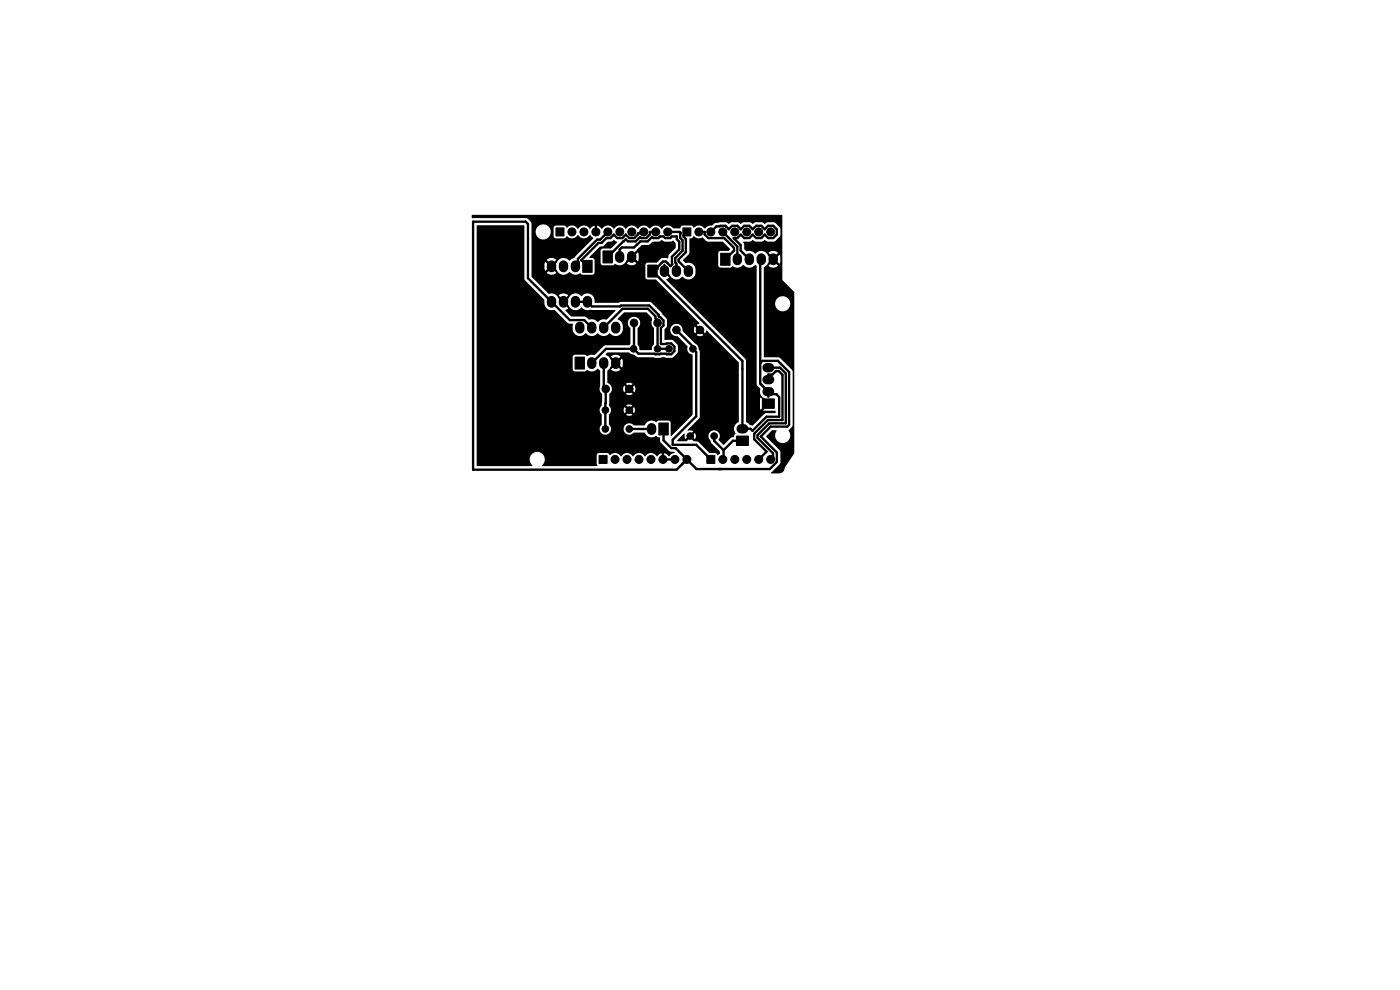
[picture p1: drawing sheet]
<svg xmlns="http://www.w3.org/2000/svg" width="297mm" height="210mm" viewBox="0 0 297 210" stroke-linecap="round" stroke-linejoin="round" font-family="sans-serif">
<g fill="#000" stroke="#000" stroke-width=".21">
<path d="M117.9 48.4h1.7v1.7h-1.7zM123.6 55.2h2v2.6h-2zM127.9 53.2h2v2.6h-2zM137.4 56.2h2v2.6h-2zM144.9 48.4h1.7v1.7h-1.7zM152.9 53.7h2v2.6h-2zM122 75.8h2v2.5h-2zM127.1 96.6h1.7v1.7h-1.7zM139.8 89.7h2v2.6h-2zM149.9 96.6h1.7v1.7h-1.7zM156.2 92.5h2.6v2h-2.6zM161.7 84.6h2.6v2h-2.6z"/>
<circle cx="121.3" cy="49.2" r=".85"/>
<circle cx="123.9" cy="49.2" r=".85"/>
<circle cx="126.4" cy="49.2" r=".85"/>
<circle cx="129" cy="49.2" r=".85"/>
<circle cx="131.5" cy="49.2" r=".85"/>
<circle cx="134" cy="49.2" r=".85"/>
<circle cx="136.6" cy="49.2" r=".85"/>
<circle cx="139.1" cy="49.2" r=".85"/>
<circle cx="141.7" cy="49.2" r=".85"/>
<circle cx="148.3" cy="49.2" r=".85"/>
<circle cx="150.8" cy="49.2" r=".85"/>
<circle cx="153.3" cy="49.2" r=".85"/>
<circle cx="155.9" cy="49.2" r=".85"/>
<circle cx="158.4" cy="49.2" r=".85"/>
<circle cx="161" cy="49.2" r=".85"/>
<circle cx="163.5" cy="49.2" r=".85"/>
<circle cx="134.4" cy="74" r=".7"/>
<circle cx="134.5" cy="68.5" r=".8"/>
<circle cx="139.5" cy="74" r=".7"/>
<circle cx="139.5" cy="68.5" r=".8"/>
<circle cx="141.9" cy="74" r=".7"/>
<circle cx="143.5" cy="70" r=".8"/>
<circle cx="147" cy="74" r=".7"/>
<circle cx="148.5" cy="70" r=".8"/>
<circle cx="128.4" cy="91" r=".7"/>
<circle cx="128.4" cy="87" r=".7"/>
<circle cx="128.5" cy="82.5" r=".8"/>
<circle cx="130.5" cy="97.5" r=".85"/>
<circle cx="133" cy="97.5" r=".85"/>
<circle cx="133.5" cy="82.5" r=".8"/>
<circle cx="133.5" cy="91" r=".7"/>
<circle cx="133.5" cy="87" r=".7"/>
<circle cx="135.6" cy="97.5" r=".85"/>
<circle cx="138.1" cy="97.5" r=".85"/>
<circle cx="140.6" cy="97.5" r=".85"/>
<circle cx="143.2" cy="97.5" r=".85"/>
<circle cx="145.7" cy="97.5" r=".85"/>
<circle cx="146.4" cy="92.5" r=".7"/>
<circle cx="151.5" cy="92.5" r=".7"/>
<circle cx="153.3" cy="97.5" r=".85"/>
<circle cx="155.9" cy="97.5" r=".85"/>
<circle cx="158.4" cy="97.5" r=".85"/>
<circle cx="161" cy="97.5" r=".85"/>
<circle cx="163.5" cy="97.5" r=".85"/>
</g>
<g fill="none" stroke="#000" stroke-width="2">
<path d="M117 56.2v.6M119.5 56.2v.6M122.1 56.2v.6M131.5 54.2v.6M134 54.2v.6M141 57.2v.6M143.5 57.2v.6M146 57.2v.6M156.4 54.7v.6M159 54.7v.6M161.5 54.7v.6M164 54.7v.6"/>
<path d="M117 63.8v.5M119.5 63.8v.5M122.1 63.8v.5M123 69.2v.6M124.6 63.8v.5M125.5 69.2v.6M125.5 76.8v.5M128.1 69.2v.6M128.1 76.8v.5M130.6 69.2v.6M130.6 76.8v.5M162.7 78h.6"/>
<path d="M138.2 90.7v.6M157.2 91h.6M162.7 83.1h.6M162.7 80.5h.6"/>
</g>
<g fill="none" stroke="#000" stroke-width=".5">
<path d="M119.5 56.5h.3M126.4 49.2l.3 .3M129 49.2l-1.7 1.6h-.6l-4.1 4.1v.6l.2 .2-.7 .8M129.3 54.7h-.6l.5 .5M131.5 54.5v-1.5l.4-.5h2.6l1.4-1.3h1.5l.9-.9 .3 .2h1.1l.3-.3h.8l.3 .3h1.1l.3-.3h1.1v.6l.5 .5v1.6l-1.6 1.6 .1 1.6-.4 .3-.9-.9h-.6l-1.2 1.1v.4h-.6l-.5 .5 19.1 19.1v14.4h1.7l.4 .4 3-3h2.7v-4.2l-.6-.6h-1.2l-2.2-2.2v-26.2l.2-.2M131.8 54.7v.6M136.6 49.2l-.3 .3h-1v.2l-.7 .8h-1.1l-.7-.7-.8 .7h-1l-.8-.7-.7 .7h-.9l-1 1h-.6l-3.7 3.7 1.3 1.3M139.1 49.2h-1.2v.5l-.8 .8h-1.1l-.2-.2-.9 .9h-1.7l-.4-.4-3.9 3.7M140.4 55.8h.1M141 56.2v1.3M141.6 55.8h.1M141.7 49.2h2.5l.2 .2-.1 1.1 .5 .5v2.2l-1.6 1.6v.9l.3 .3v1.5"/>
<path d="M145.7 49.2l-.7 .7v.3l.5 .5v2.8l-1.5 1.5v.4l2 2.1M148.3 49.2h1.2v.5l.8 .8h3.3l2.1 2.1v.6l-1.8 1.8M150.8 49.2l1.2-1.2 .8-.1h1.1l.7 .7 .7-.7h1.1l.7 .7 .8-.7h1.1l.7 .7 .7-.7h1.1l.7 .7 .8-.7h1l.8 .8v1l-.8 .8h-1l-.8-.7-.7 .7h-1.1l-.7-.7-.7 .7h-1.1l-.8-.7-.7 .7h-.8l1.5 1.5v1.2l1.9 1.8M153.3 49.2l3.1 3.1v2.7M154 48h.1M154.5 54h.1M122.1 64h2.5l1 1 12.1-.2 2 2 .1 .3a1.7 1.7 0 0 1 1 1.9l-.6 .6v3.4l2.2-.2 .7 .7v1l-.7 .7-7-.2-1-1M125.5 69.5l-1.6-1.6h-3l-8.9-8.9v-11.5l-.5-.5h-11.1v52.6h43.1l2.2-2.1M128.1 69.5l4-4h5.4l1.5 1.6v.5l.5 .2v6.2h2.4M128.1 77v5.1l.4 .4M134.4 74h-5.8l-3.1 3M134.5 68.5l-.1 5.5"/>
<path d="M143.5 70l3.5 3.5v.5l.7 .7v13.6l-5 5v1.1h5l3.1 3.1M161.3 77l.4-.5h3.3l2.4 2.4v11.2l-.4 .4h-3.5l-2.1 2.1 3.4 3.4v2l-1.5 1.5h-15.5l-4.5-4.4h-.9l-1.6-1.7v-2.4M163 78h2.5l1.2 1.2v10.6h-3.5l-2.5 2.5v.6l3.3 3.3v.8l-.5 .5M164.8 78.7h.1M128.5 82l-.1 9M133 82l.5 .5v-.5M133.5 91h4.7M143.2 97.5l-.2 .1M151.5 92.5v1l2 2M153.5 95.5v1.8l-.2 .2M157.5 93.5h-2l-2 2M163 80.5v-1h.9l.7-.8h.6l.8 .8v9.6h-3.1l-2.9 2.9v1.2l2.6 2.6-1.6 1.7"/>
<path d="M163 83.1v1.1"/>
</g>
<path d="M146.3 50.6h.1a.7 .7 0 0 0 .8-.5 1.67 1.67 0 0 0 1.9 .3l.9 .8 3.4 .1 1.5 1.6-.3 .3h-1.8l-.4 .3v3l.4 .3h2.1l.4-.3a2.4 2.4 0 0 0 2.1-.1l.2-.2a1.82 1.82 0 0 0 2.7 0l.2 .3v24.9l.2 .4 .6 .7a1.55 1.55 0 0 0 1 2l.6 .6-.4 .4-1.2-1.1v2.5l1.2-1.2 .4 .4-1 1h2.5l.1 .5-2.2 .1-2.6 2.6-.6-.1-.8-.7-.1-13.3-16.8-16.8v-.2l.6-.3-.9-.9 .3-.4 .7 .6a1.58 1.58 0 0 0 2.7 .5 1.54 1.54 0 0 0 1.6 .5 1.54 1.54 0 0 0 1.1-1.3v-.8a1.6 1.6 0 0 0-2.1-1.3l-.5-.6 1.3-1.5zM100.1 45.6h65.8l.1 13.8 2.5 2.6v34.1l-2 3.1a1.19 1.19 0 0 1-1.2 1.2h-1.6l-.1-.1 1.9-1.9v-2.6l-3-3.2 1.3-1.3h.9a1.65 1.65 0 0 0 .3 2.3 1.65 1.65 0 0 0 2.2-.1 1.65 1.65 0 0 0 .1-2.3l.7-.6 .2-.4-.1-11.5-2.7-2.8-3.2-.1-.2-.1v-11.4h2.4v.3a1.61 1.61 0 0 0 2.5 1.2 1.61 1.61 0 0 0 0-2.7 1.61 1.61 0 0 0-2.5 1.2h-2.4v-7.5l1.6-1.7 .3 .4-.9 .9a1.49 1.49 0 0 0 2.1 0l-.9-.9 .3-.4 .9 .9v-.2l.1-1.2-.1-.6-.9 .9-.3-.4 .8-.9a1.5 1.5 0 0 0-2 0l.9 .9-.3 .4-.7-.7a1.57 1.57 0 0 0-2.7-.4h-.1a1.7 1.7 0 0 0-1.8-.5l-.4-.5v-.9l-.2-.6h1.3l.7-.4 .6 .4h1.3l.6-.4 .7 .4 1.4-.1 1.2-1.2 .1-1.4-.2-.4-.9-.9-.4-.2h-1.2l-.6 .4-.7-.4h-1.3l-.6 .4-.7-.4h-1.2l-.6 .4-.7-.4h-1.2l-.7 .4-.6-.4h-1.3l-1.1 .3-.6 .5a1.71 1.71 0 0 0-1.4 .5h-.2a1.46 1.46 0 0 0-2.3-.1l-.4-.5h-1.9l-.3 .2-.2 .4h-1.5a1.44 1.44 0 0 0-2.4 .2 1.47 1.47 0 0 0-2.5-.2h-.2a1.48 1.48 0 0 0-2.4 .2 1.49 1.49 0 0 0-2.5 0 1.49 1.49 0 0 0-2.6 0 1.48 1.48 0 0 0-2.5 0l-.6-.6-.4-.1v.9h-.5v-.9l-.5 .1-.5 .5a1.68 1.68 0 0 0-2-.5l-.6 .6a1.52 1.52 0 0 0-2.4-.3l-.4-.5-2.1 .1-.3 .3v1.9l.4 .5h1.9l.5-.5a1.51 1.51 0 0 0 2.4-.3 1.48 1.48 0 0 0 2.6 0l.6 .8-4 4.1-.9 .6a1.62 1.62 0 0 0-2.8 .5l-.6 .6-.4-.4 .9-.9a1.5 1.5 0 0 0-2 0l.9 .9-.4 .4-.8-.9-.1 .2-.1 1.2 .2 .6 .8-.9 .4 .4-.9 .9a1.5 1.5 0 0 0 2 0l-.9-.9 .4-.4 .6 .7a1.57 1.57 0 0 0 2.7 .4 1.68 1.68 0 0 0 2.3 .3l.5 .3h2.1l.3-.2 .1-.3v-2.7l-.2-.3-.8-.1v-.2l2.1-2.2 .8-.1 .9-.9 .8-.1 .5-.3 .7 .5-1.2 1.3h-1.9l-.3 .3-.1 2.8 .2 .3 .3 .2h2.1l.4-.3a2.4 2.4 0 0 0 2-.1l1.1-1.3 .4 .4-.9 .9a1.49 1.49 0 0 0 2 0l-.9-.9 .4-.4 .8 .9 .2-.6-.1-1.2-.1-.2-.8 .9-.4-.4 2-2 1.5-.1 .8-.6h1.3l.6-.4 .7 .4h1.3l.6-.2 .4 .5v1l-1.3 1.4-.3 .8-1.3-.1-1.1 1h-1.9l-.3 .2-.2 .3v2.7l.4 .4h1.9l9.2 9.2-.1 .2-.5 .2 .7 .7-.4 .4-.7-.7a1.29 1.29 0 0 0 0 1.4l.7-.7 .4 .4-.7 .7a1.29 1.29 0 0 0 1.4 0l-.7-.7 .4-.4 .7 .7 .2-.5 .2-.1 6.7 6.8v12.6a1.63 1.63 0 0 0-.7 2.5l-.2 .3-.1 .4-.7 .2-1.5 1.5-1.1-1.1a1.25 1.25 0 0 0-.2-1.7 1.25 1.25 0 0 0-1.7 .2 1.25 1.25 0 0 0 .2 1.8l.2 .4 1.8 1.9a.64 .64 0 0 1-.5 .7l-.4-.5h-1.3l-2.3-2.3-1.1-.2-.7-.7-.8 .7-1.9-.1 1.4-1.5 .2 .1-.1 .5 .2 .6 .7-.7a.35 .35 0 0 0 .3 .4 .35 .35 0 0 0 .4-.4l.6 .6a1.2 1.2 0 0 0 0-1.3l-.6 .7-.4-.3 .7-.7-1.2-.2 2.4-2.5 .2-.4v-13.8l-.3-.5a1.21 1.21 0 0 0-.7-1.2l-2.7-2.7a1.33 1.33 0 0 0-1.3-1.5 1.33 1.33 0 0 0-1.3 1.5 1.33 1.33 0 0 0 1.6 1.1l2.1 2.2a1.42 1.42 0 0 0 1 1.8v12.7l-4.5 4.5-.1-.1v-2.7l-.2-.3-.3-.2h-2.1l-.5 .3a1.64 1.64 0 0 0-2.5 .7h-2.3a1.22 1.22 0 0 0-1.8 0 1.22 1.22 0 0 0 .1 1.8 1.22 1.22 0 0 0 1.8-.2h2.2a1.7 1.7 0 0 0 2.6 .7l.2 .2 .5 .2 .2 1 1.7 1.8 1.2 .3-1.2 .8-.6-.5-.4-.2v.9h-.5v-.9l-.5 .2-.5 .5a1.5 1.5 0 0 0-2.6 0 1.49 1.49 0 0 0-2.5 0 1.49 1.49 0 0 0-2.6 0 1.51 1.51 0 0 0-2.3-.2l-.5-.5h-1.9l-.3 .1-.1 .4v1.8l.2 .3-.2 .2h-11.5l-.1-.2a1.64 1.64 0 0 0 .1-2.4 1.64 1.64 0 0 0-2.4 .1 1.64 1.64 0 0 0 .2 2.4h-11.8l.1-51 10 .1 .1 11.3 4.2 4.3v1.1a1.62 1.62 0 0 0 2.1 1.1l2.8 2.8 1.1 .2v1.4a1.57 1.57 0 0 0 1.2 1.2 1.57 1.57 0 0 0 1.6-.6 1.63 1.63 0 0 0 2.5 0 1.63 1.63 0 0 0 2.6 0 1.54 1.54 0 0 0 1.6 .5 1.54 1.54 0 0 0 1.1-1.3v-1a1.87 1.87 0 0 0-1.1-1.2l1.4-1.4h4.7l1.2 1.1v.5a1.43 1.43 0 0 0 .4 1.7v3.4l-.3 .5-.1 .7-2.5 .1-.5-1.2v-3.5a1.33 1.33 0 0 0 .1-2 1.33 1.33 0 0 0-2 .1 1.33 1.33 0 0 0 .3 1.9v3.3l-.2 .3-5.2 .1-2.2 2a1.93 1.93 0 0 0-1.6 .3l-.4-.4h-2.1l-.4 .2-.1 .3v2.6l.1 .4 .4 .1h2l.5-.3a2.4 2.4 0 0 0 2-.1l.3-.2 .5 .5v3.2l-.1 .7 .2 .6 .3 .4v2.4a1.33 1.33 0 0 0 0 2l-.1 2.1a1.23 1.23 0 0 0 0 1.8 1.23 1.23 0 0 0 1.8-.1 1.23 1.23 0 0 0-.2-1.8v-2h3.6a1.19 1.19 0 0 0 1.4 0l-.7-.6-.7 .6h-3.6l.3-.5 .1-.6h2.7l.2 .8 .7-.7a.35 .35 0 0 0 .3 .4 .35 .35 0 0 0 .4-.4l.6 .6a1.2 1.2 0 0 0 0-1.3l-.6 .7-.1-.1a.39 .39 0 0 0-.4-.2 .39 .39 0 0 0-.3 .3l-.6-.7-.2 .6h-2.7l-.4-.9h3.6l.7 .6 .6-.6a1.2 1.2 0 0 0-1.3 0h-3.6l.1-2.5a1.3 1.3 0 0 0 .5-1.1h2.4l.2 .8 .7-.7 .4 .4-.7 .7a1.29 1.29 0 0 0 1.4 0l-.7-.7 .4-.4 .7 .7a1.29 1.29 0 0 0 0-1.4l-.7 .7-.4-.4 .7-.7a1.29 1.29 0 0 0-1.4 0l.7 .7-.4 .4-.7-.7-.2 .6h-2.4a1.68 1.68 0 0 0-1-1.3l.1-2.5 1.2-1.5 .4 .4-.9 .9a1.49 1.49 0 0 0 2 0l-.9-.9 .4-.4 .8 .9 .1-.1 .1-1.3-.2-.6-.8 .9-.4-.4 .9-.9a1.5 1.5 0 0 0-2 0l.9 .9-.4 .4-1-1.3-.6-.3 .3-.5h4.6l.6 .3 .6 .1 .8 .6 7.1 .1 .4-.2 .8-.9 .1-1.4-.1-.4-.9-.8-1.8-.1v-2.2l.5-.7v-1.4l-1.2-1.5-2.2-2.2-6.4-.1-.5 .2h-5a1.59 1.59 0 0 0-.8-1.8 1.59 1.59 0 0 0-1.9 .4h-.2a1.55 1.55 0 0 0-2.7 .5l-.6 .6-.3-.4 .8-.9a1.5 1.5 0 0 0-2 0l.9 .9-.3 .4-.7-.7a1.63 1.63 0 0 0-2-.9l-3.6-3.6v-9.6h.8v.2a1.61 1.61 0 0 0 2.5 1.3 1.61 1.61 0 0 0 0-2.8 1.61 1.61 0 0 0-2.5 1.3h-.8l-.1-1.8-1-1h-11.5l-.1-.1zM120 64.1l.6 .7a1.58 1.58 0 0 0 2.8 .4 2.15 2.15 0 0 0 2 .5l5.1 .1v.2l-1.8 1.8a1.76 1.76 0 0 0-1.9 .5h-.1a1.7 1.7 0 0 0-1.8-.5l-.9-.7h-2.8l-1.3-1.2 .7-.5-.9-.9zM141.1 97.2h1.6v.5h-1.6z" fill="#000"/>
</svg>
